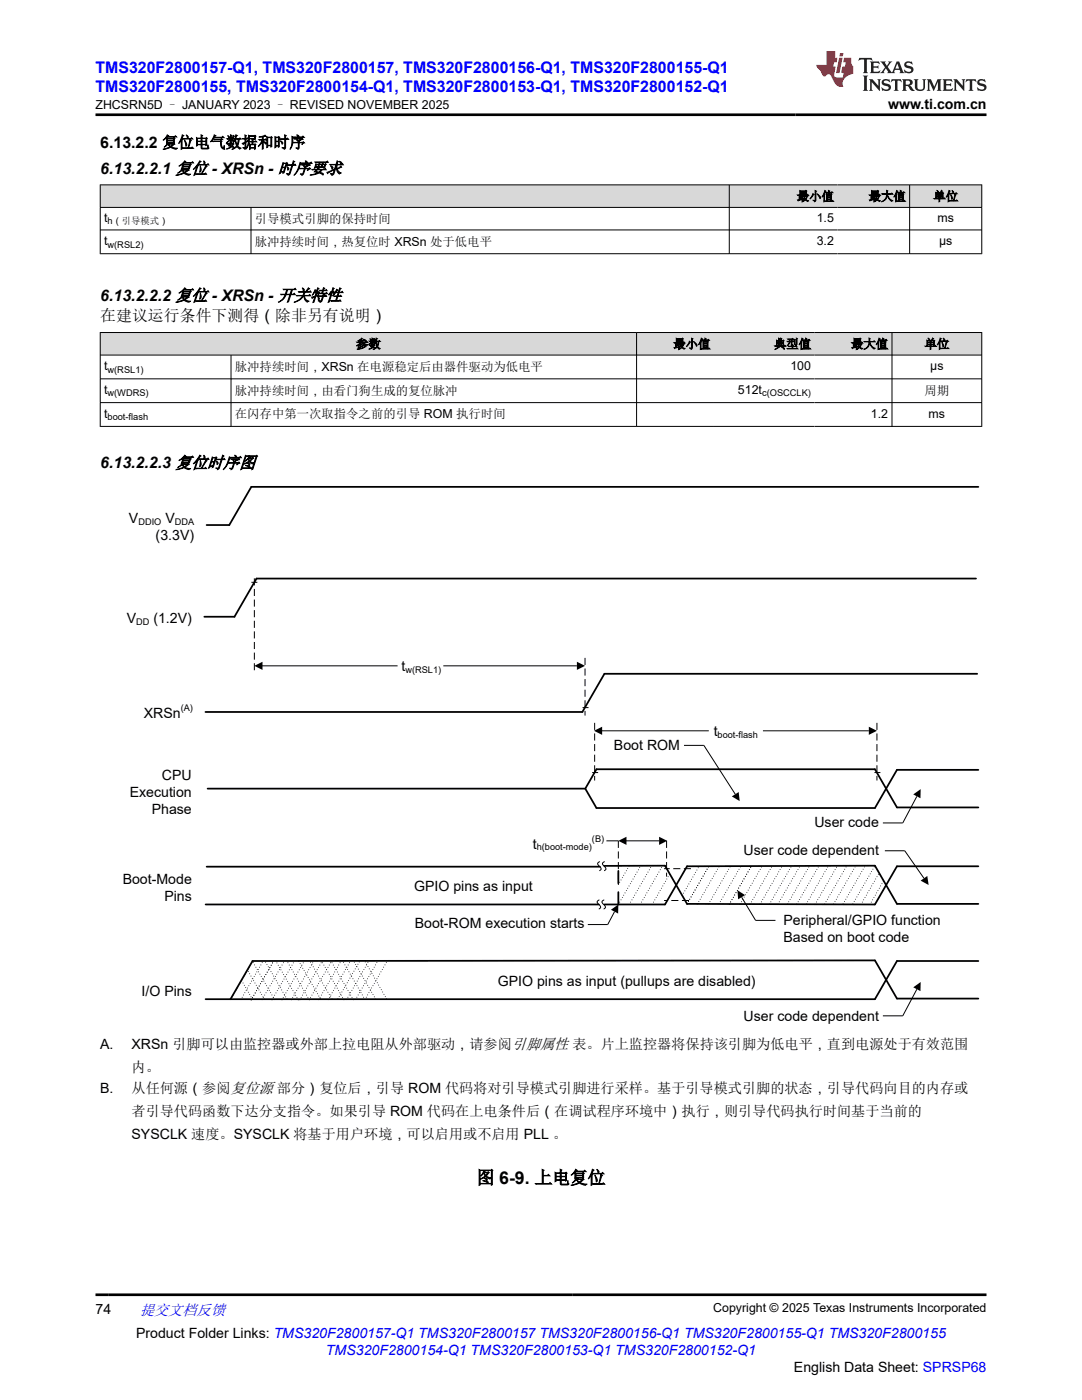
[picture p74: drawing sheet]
<svg xmlns="http://www.w3.org/2000/svg" width="216mm" height="279mm" viewBox="0 0 216 279" stroke-linecap="round" stroke-linejoin="round" font-family="sans-serif">
<defs><g id="words">
<text font-size="3.5" x="95.1" y="236.2">图 6-9. 上电复位</text>
<g font-size="3.2" fill="#00f">
<text x="19" y="14.5">TMS320F2800157-Q1, TMS320F2800157, TMS320F2800156-Q1, TMS320F2800155-Q1</text>
<text x="19" y="18.3">TMS320F2800155, TMS320F2800154-Q1, TMS320F2800153-Q1, TMS320F2800152-Q1</text>
</g>
<g font-size="3.2">
<text x="20" y="29.5">6.13.2.2 复位电气数据和时序</text>
<text x="20" y="34.7">6.13.2.2.1 复位 - XRSn - 时序要求</text>
<text x="20" y="60">6.13.2.2.2 复位 - XRSn - 开关特性</text>
<text x="20" y="64.2">在建议运行条件下测得（除非另有说明）</text>
<text x="20" y="93.4">6.13.2.2.3 复位时序图</text>
</g>
<text font-size="3" fill="#00f" x="27.9" y="262.4">提交文档反馈</text>
<g font-size="2.8">
<text x="177.2" y="21.7">www.ti.com.cn</text>
<text x="25.7" y="104.3">V</text>
<text x="31.1" y="107.7">(3.3V)</text>
<text x="33" y="104.3">V</text>
<text x="25.3" y="124.3">V</text>
<text x="30.6" y="124.3">(1.2V)</text>
<text x="80.1" y="133.8">t</text>
<text x="28.7" y="143.3">XRSn</text>
<text x="122.5" y="149.7">Boot ROM</text>
<text x="142.4" y="146.8">t</text>
<text x="32.3" y="155.7">CPU</text>
<text x="25.9" y="159.1">Execution</text>
<text x="30.3" y="162.5">Phase</text>
<text x="162.5" y="165.1">User code</text>
<text x="106.3" y="169.3">t</text>
<text x="148.4" y="170.6">User code dependent</text>
<text x="24.5" y="176.4">Boot-Mode</text>
<text x="32.8" y="179.8">Pins</text>
<text x="82.6" y="177.8">GPIO pins as input</text>
<text x="82.8" y="185.2">Boot-ROM execution starts</text>
<text x="156.3" y="184.5">Peripheral/GPIO function</text>
<text x="156.3" y="187.9">Based on boot code</text>
<text x="99.3" y="196.7">GPIO pins as input (pullups are disabled)</text>
<text x="28.2" y="198.7">I/O Pins</text>
<text x="148.4" y="203.7">User code dependent</text>
<text x="20" y="209.4">A.</text>
<text x="26.3" y="209.4">XRSn 引脚可以由监控器或外部上拉电阻从外部驱动，请参阅引脚属性 表。片上监控器将保持该引脚为低电平，直到电源处于有效范围</text>
<text x="26.3" y="214">内。</text>
<text x="20" y="218.2">B.</text>
<text x="26.3" y="218.2">从任何源（参阅复位源 部分）复位后，引导 ROM 代码将对引导模式引脚进行采样。基于引导模式引脚的状态，引导代码向目的内存或</text>
<text x="26.3" y="222.7">者引导代码函数下达分支指令。如果引导 ROM 代码在上电条件后（在调试程序环境中）执行，则引导代码执行时间基于当前的</text>
<text x="26.3" y="227.2">SYSCLK 速度。SYSCLK 将基于用户环境，可以启用或不启用 PLL 。</text>
<text x="19" y="262.1">74</text>
<text x="27.2" y="266.9">Product Folder Links: TMS320F2800157-Q1 TMS320F2800157 TMS320F2800156-Q1 TMS320F2800155-Q1 TMS320F2800155</text>
<text x="158.4" y="273.7">English Data Sheet: SPRSP68</text>
</g>
<text font-size="2.8" fill="#00f" x="65" y="270.3">TMS320F2800154-Q1 TMS320F2800153-Q1 TMS320F2800152-Q1</text>
<g font-size="2.5">
<text x="19.1" y="21.8">ZHCSRN5D – JANUARY 2023 – REVISED NOVEMBER 2025</text>
<text x="159" y="40">最小值</text>
<text x="173.3" y="40">最大值</text>
<text x="186.2" y="40">单位</text>
<text x="20.8" y="44.3">t</text>
<text x="50.9" y="44.5">引导模式引脚的保持时间</text>
<text x="163" y="44.3">1.5</text>
<text x="187.1" y="44.3">ms</text>
<text x="20.8" y="48.9">t</text>
<text x="50.9" y="49">脉冲持续时间，热复位时 XRSn 处于低电平</text>
<text x="163" y="48.9">3.2</text>
<text x="187.4" y="48.9">µs</text>
<text x="71" y="69.5">参数</text>
<text x="134.4" y="69.5">最小值</text>
<text x="154.4" y="69.5">典型值</text>
<text x="169.8" y="69.5">最大值</text>
<text x="184.5" y="69.5">单位</text>
<text x="20.8" y="73.9">t</text>
<text x="46.9" y="74">脉冲持续时间，XRSn 在电源稳定后由器件驱动为低电平</text>
<text x="157.7" y="73.9">100</text>
<text x="185.6" y="73.9">µs</text>
<text x="20.8" y="78.6">t</text>
<text x="20.8" y="83.4">t</text>
<text x="46.9" y="78.7">脉冲持续时间，由看门狗生成的复位脉冲</text>
<text x="46.9" y="83.5">在闪存中第一次取指令之前的引导 ROM 执行时间</text>
<text x="147.3" y="78.6">512t</text>
<text x="173.8" y="83.4">1.2</text>
<text x="184.5" y="78.9">周期</text>
<text x="185.3" y="83.4">ms</text>
<text x="142.3" y="261.8">Copyright © 2025 Texas Instruments Incorporated</text>
</g>
<g font-size="1.9">
<text x="21.5" y="44.8">h（引导模式）</text>
<text x="21.5" y="49.4">w(RSL2)</text>
<text x="21.5" y="74.4">w(RSL1)</text>
<text x="21.5" y="79.1">w(WDRS)</text>
<text x="21.5" y="83.9">boot-flash</text>
<text x="152.1" y="79.1">c(OSCCLK)</text>
</g>
<g font-size="1.8">
<text x="27.6" y="104.7">DDIO</text>
<text x="34.9" y="104.7">DDA</text>
<text x="27.2" y="124.7">DD</text>
<text x="80.9" y="134.2">w(RSL1)</text>
<text x="36.1" y="142">(A)</text>
<text x="143.2" y="147.2">boot-flash</text>
<text x="118.1" y="168">(B)</text>
<text x="107.1" y="169.7">h(boot-mode)</text>
</g>
</g></defs>
<g fill="#d8d8d8">
<path d="M20 36.9h175.9v4.5h-175.9z" fill-rule="evenodd"/>
<path d="M20.1 37h125.4v4.3h-125.4z" fill-rule="evenodd"/>
<path d="M145.6 37h21.5v4.3h-21.5z" fill-rule="evenodd"/>
<path d="M167.1 37h14.3v4.3h-14.3z" fill-rule="evenodd"/>
<path d="M181.6 37h14.2v4.3h-14.2z" fill-rule="evenodd"/>
</g>
<path d="M19.9 36.9h176.1M20 36.8v13.9M145.5 36.8v13.9M181.5 36.8v13.9M195.9 36.8v13.9M19.9 41.4h176.1M19.9 45.9h176.1M19.9 50.6h176.1M50.1 41.4v9.3" fill="none" stroke="#000" stroke-width=".2"/>
<g fill="#d8d8d8">
<path d="M20 66.4h175.9v4.5h-175.9z" fill-rule="evenodd"/>
<path d="M20.1 66.4h106.9v4.4h-106.9z" fill-rule="evenodd"/>
<path d="M127.1 66.4h15.4v4.4h-15.4z" fill-rule="evenodd"/>
<path d="M142.5 66.4h20v4.4h-20z" fill-rule="evenodd"/>
<path d="M162.5 66.4h15.4v4.4h-15.4z" fill-rule="evenodd"/>
<path d="M178 66.4h17.8v4.4h-17.8z" fill-rule="evenodd"/>
</g>
<g fill="none" stroke="#000" stroke-width=".2">
<path d="M19.9 66.4h176.1M19.9 70.9h176.1M19.9 75.6h176.1M20 66.3v18.9M46.1 70.9v14.3M127 66.3v18.9M178 66.3v18.9M195.9 66.3v18.9M19.9 80.4h176.1M19.9 85.1h176.1M52.3 132.9h27M88.5 132.9h26.6"/>
<path d="M120 145.8h53.4M136.5 148.8h3.9l6.3 9.7M182.9 158.9l-2.8 5.3h-3.9M119.5 179.6l-.3 .2a.91 .91 0 0 0 .6 1v.3l-.3 .3M119.6 172l-.3 .2a.91 .91 0 0 0 .6 1v.2l-.3 .4M120.5 179.6l-.3 .2a.91 .91 0 0 0 .5 1l.1 .3-.3 .3M120.6 172l-.3 .2a.91 .91 0 0 0 .5 1l.1 .2-.3 .4M121 167.8h2.4M124.9 167.8h6.6M148 179.1l2.8 4.6h3.9M176.6 169.8h3.9l3.9 5.5M122.6 181.9l-1.3 2.6h-4"/>
<path d="M182.9 197.4l-2.8 5.3h-3.9"/>
</g>
<path d="M195.2 97.2h-145.1l-4.4 7.6h-4.5M194.8 115.5h-143.6l-4.4 7.6h-6M195 134.5h-74.4l-4.4 7.6h-75.2M41.4 157.4h75.2M119 153.5h55.6l4.4 7.6h16.2M119 153.5l-2.2 3.9 2.2 3.9h55.6l4.4-7.7h16.2M41.2 173h78.5M120.6 172.8h12.1l4.4 7.6 37.5 .1 4.4-7.6h16.2M41 180.5h78.5M195.2 180.4h-16.2l-4.4-7.6-37.5 .1-4.4 7.6h-12.1M195.2 199.3h-16.2l-4.4-7.6-124.2 .1-4.4 7.6M195.2 191.8h-16.2l-4.4 7.6h-133.6" fill="none" stroke="#000" stroke-width=".35"/>
<g fill="none" stroke="#fff" stroke-width=".26">
<path d="M21.1 103.7h17.6v2.9h-17.6zM20.6 122h17.7v2.9h-17.7zM80.1 131.5h13.1v3h-13.1zM20.8 141h17.7v3h-17.7zM23.8 156.8h14.5v3h-14.5zM118.2 147.4h17.5v2.9h-17.5zM23.8 175.7h14.5v3h-14.5zM80.9 175.5h25.4v2.9h-25.4zM106.3 167h15.1v3h-15.1zM142 168.3h33.4v3h-33.4zM157.9 162.8h17.5v2.9h-17.5zM23.8 196.4h14.5v2.9h-14.5z"/>
<path d="M82.5 182.9h34.1v3h-34.1zM99.2 194.4h51.6v3h-51.6zM156.3 183.9h33.4v3h-33.4zM142 201.4h33.4v2.9h-33.4z"/>
</g>
<g fill="none" stroke="#000" stroke-width=".2" stroke-dasharray="0 .5">
<path d="M123.4 176.5l2.1-3.7M136.1 178.7l3.4-5.8M46 199.5l4.4-7.6M48.1 199.5l4.4-7.6M50.1 199.6l4.4-7.7M50.4 199.4l-2.2-3.7M52.3 199.5l4.4-7.6M52.7 199.4l-3.3-5.8M54.3 199.5l4.4-7.6M54.8 199.5l-4.4-7.6M56.3 199.5l4.4-7.6M57.3 199.4l-4.4-7.6"/>
<path d="M58.1 199.5l4.4-7.6M59.5 199.6l-4.4-7.7M59.8 199.5l4.4-7.6M61.7 199.5l4.4-7.6M61.7 199.5l-4.4-7.6M63.6 199.5l4.4-7.6M63.9 199.2l-4.4-7.6M65.5 199.5l4.4-7.6M66.2 199.4l-4.4-7.6M67.4 199.4l4.4-7.7M68.6 199.5l-4.4-7.6M69.2 199.5l4.4-7.6"/>
<path d="M70.5 199.5l-4.4-7.6M70.9 199.5l4.4-7.6M72.8 199.5l4.4-7.6M72.8 199.5l-4.4-7.6M75 199.4l-4.4-7.6M77.1 199.4l-4.4-7.7M123.4 180.5l4.4-7.7M125.6 180.5l4.4-7.7M127.7 180.5l4.5-7.7M130.1 180.5l3.5-6.1M137.1 180.4l4.4-7.6M139.2 180.4l4.4-7.6"/>
<path d="M141.4 180.4l4.4-7.6M143.5 180.4l4.4-7.6M145.5 180.5l4.4-7.7M147.7 180.4l4.4-7.6M149.7 180.5l4.4-7.7M151.7 180.4l4.4-7.6M153.5 180.4l4.4-7.6M155.2 180.4l4.4-7.6M157.1 180.4l4.4-7.6M159 180.4l4.4-7.6M160.9 180.4l4.4-7.6M162.6 180.5l4.4-7.6"/>
<path d="M164.6 180.4l4.4-7.6M166.3 180.4l4.4-7.6M168.2 180.4l4.4-7.6M170.2 180.4l4.4-7.6M171.8 180.5l3.6-6.3M173.6 180.5l2.8-4.9"/>
</g>
<path d="M123.4 180.5v-7.7" fill="none" stroke="#000" stroke-width=".35" stroke-dasharray="2.5 1.8"/>
<path d="M50.8 115.4v19.1M51.4 116.2h-1.2M116.7 131.3v11.5M117.4 141.2h-1.2M118.7 144.3v11.5M119.3 154.2h-1.1M175 144.3v11.5M175.7 154.2h-1.2M123.4 167.8v8.7M133 167.8v7.2M137.5 179.7h-5M137.9 173.4h-5.4" fill="none" stroke="#000" stroke-width=".2" stroke-dasharray="1.4 .7" stroke-linecap="butt"/>
<path d="M50.8 132.9l1.6-.8v1.6zM115.1 132.1l1.6 .8-1.6 .8zM118.5 145.8l1.6-.8v1.7zM146 158.9l1.4-.8 .2 1.8zM173.4 145l1.6 .8-1.6 .9zM182.2 158.5l1.5-1v1.8zM123.4 167.8l1.6-.8v1.6zM131.5 167l1.6 .8-1.6 .8zM147.1 177.7l1.6 .9-1.4 .9zM183.7 175.8l1.3-1 .3 1.8zM121.9 181.6l1.5-1.1-.1 1.8zM182.2 197l1.5-1v1.8z" fill="#000"/>
<path d="M141.6 144.5h10.5v2.9h-10.5z" fill-rule="evenodd" fill="#fff"/>
<path d="M141.6 144.5h10.5v2.9h-10.5z" fill="none" stroke="#fff" stroke-width=".26"/>
<path d="M171.5 11.6l-.2 .5 .5-.2h.6v.1v2.2l-.2 .4h1l-.2-.4v-2.2v-.1h.5l.6 .2-.2-.5zM173.6 12.3l.2 .4v1.5l-.2 .4h1.9l.1-.6a1.08 1.08 0 0 1-1.3 .2v-.7h.6l.4 .2v-.7l-.4 .2h-.6v-.5l.2-.2a1 1 0 0 1 1 .3l-.1-.5zM175.7 12.3l.9 1.1-1 1.2h.9l-.2-.2 .5-.8 .4 .8-.2 .2h1.6l-.2-.2 .2-.5h.9l.1 .5-.1 .2h.9l-.2-.3-.8-2h-.5l-.9 2.2-.9-1.1 .9-1.1h-.8l.2 .2-.4 .6-.4-.6 .2-.2zM179 12.7l.4 1h-.7zM180.7 12.4a.65 .65 0 0 0-.2 .7 .65 .65 0 0 0 .6 .5l.6 .1 .1 .3a.79 .79 0 0 1-.7 .4 .79 .79 0 0 1-.7-.5l.1 .7 .2-.1a.93 .93 0 0 0 1.1 .1 .93 .93 0 0 0 .4-1 1.46 1.46 0 0 0-1.2-.6l-.1-.3a1.09 1.09 0 0 1 1.2 .2l-.2-.6-.1 .1-.5-.2zM172.2 15.1l.2 .4v2.2l-.2 .4h1l-.2-.4v-2.2l.2-.4zM173.4 15.8l.2 .4v1.5l-.2 .4h.8l-.3-.4 .1-1.3 1.6 1.8v-2l.2-.4h-.7l.1 .2 .1 1.1-1.2-1.3zM176.2 15.9a.65 .65 0 0 0-.2 .8 .65 .65 0 0 0 .6 .4l.6 .2 .1 .2a.79 .79 0 0 1-.7 .4 .79 .79 0 0 1-.7-.5l.1 .7 .2-.1a.93 .93 0 0 0 1.1 .1 .93 .93 0 0 0 .4-.9 1.46 1.46 0 0 0-1.2-.6l-.1-.4a1.09 1.09 0 0 1 1.2 .2l-.1-.6-.2 .1-.5-.1zM177.9 15.8l-.1 .6a.63 .63 0 0 1 .8-.3v1.6l-.3 .4h1l-.2-.4v-1.6a.66 .66 0 0 1 .8 .3l-.1-.6zM180 15.8l.2 .4v1.5l-.2 .4h1l-.2-.2-.1-.7h.5l.1 .2a.79 .79 0 0 0 1.2 .6l-1-.9a.61 .61 0 0 0 .6-.6 .61 .61 0 0 0-.5-.7zM180.8 16.1h.1a.47 .47 0 0 1 .5 .1 .47 .47 0 0 1 .1 .5l-.1 .1-.7 .1zM182.3 15.8l.2 .2a2.27 2.27 0 0 0 .4 2 1.04 1.04 0 0 0 1.7-.7v-1.3l.2-.2h-.8l.2 .4v1.1a.6 .6 0 0 1-.6 .6 .6 .6 0 0 1-.6-.6v-1.1l.3-.4zM184.9 15.8l.2 .4v1.5l-.2 .4h.8l-.3-.4v-1.4l.9 1.9 .9-1.9v1.4l-.3 .4h1l-.2-.4v-1.5l.2-.4h-.8l-.7 1.5-.6-1.5zM188.1 15.8l.2 .4v1.5l-.2 .4h1.9l.1-.6a1.09 1.09 0 0 1-1.3 .2v-.7h.6l.4 .2v-.6l-.4 .2h-.6v-.6l.2-.1a1.01 1.01 0 0 1 1 .3l-.1-.6zM190.2 15.8l.3 .4v1.5l-.3 .4h.8l-.2-.4v-1.3l1.6 1.8v-2l.2-.4h-.7l.2 .2v1.1l-1.2-1.3zM192.8 15.8l-.1 .6a.63 .63 0 0 1 .8-.3v1.6l-.3 .4h1l-.2-.4v-1.6a.66 .66 0 0 1 .8 .3l-.1-.6zM195.2 15.9a.65 .65 0 0 0-.2 .8 .65 .65 0 0 0 .6 .4l.6 .2 .2 .2a.79 .79 0 0 1-.7 .4 .79 .79 0 0 1-.7-.5l.1 .7 .2-.1a.93 .93 0 0 0 1 .1 .93 .93 0 0 0 .5-.9 1.46 1.46 0 0 0-1.3-.6v-.4a1.09 1.09 0 0 1 1.2 .2l-.2-.6-.2 .1-.5-.1z" fill="#231f20"/>
<path d="M164.9 10.2v2.8h-2l.1 .3 .8 1a.95 .95 0 0 0 1 .9 .59 .59 0 0 1 .5-.4 .59 .59 0 0 1 .5 .4l.4 .7a1.59 1.59 0 0 0 2.1 1.4 1.61 1.61 0 0 1 1-2.3l1-.3-.1-1.5a1.59 1.59 0 0 1-.3-1.7h-1.5l-.2 .9h.6l-.2 .9h-.5l-.2 1v.2l.4 .1-.1 .9h-.7a.73 .73 0 0 1-1-.7l.3-1.5h-.5l.1-.9h.5l.2-.9h-.5v-1.3zM167.4 11.5l-.6 3.1h.7l.6-3.1zM167.6 10.6l-.1 .6h.7l.1-.6z" fill="#ed1c24"/>
<path d="M19 22.9h177.8M19 258.4h177.8" fill="none" stroke="#000" stroke-width=".53"/>
<use href="#words"/>
</svg>
